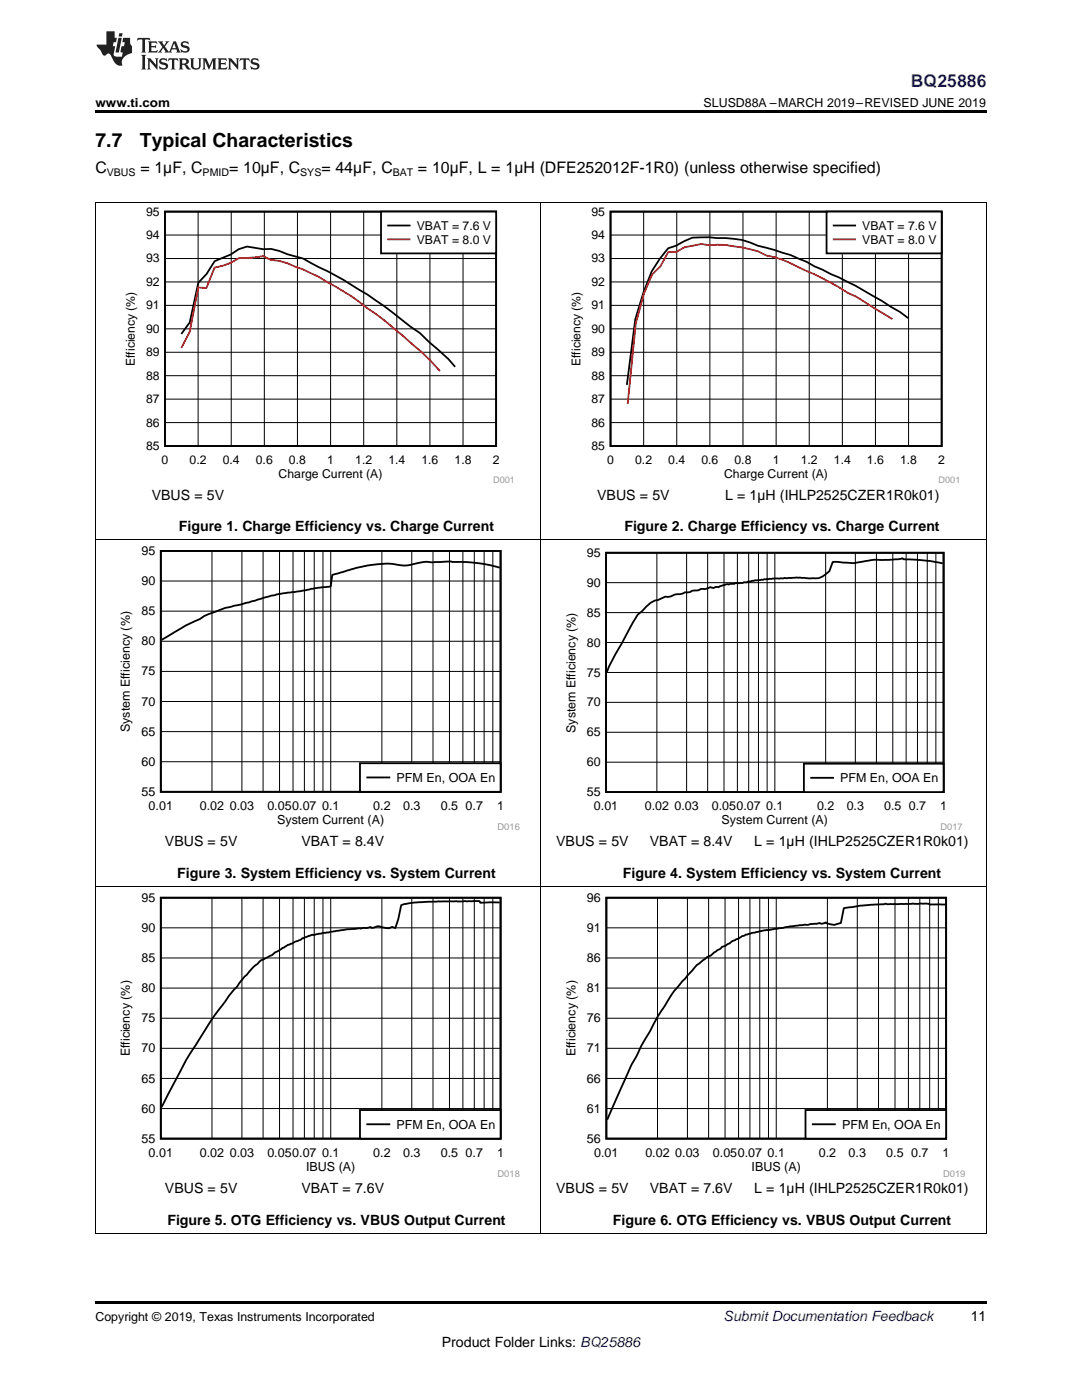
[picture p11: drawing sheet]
<svg xmlns="http://www.w3.org/2000/svg" width="216mm" height="279mm" viewBox="0 0 216 279" stroke-linecap="round" stroke-linejoin="round" font-family="sans-serif">
<defs><g id="words">
<g font-size="3.9">
<text x="19" y="29.3">7.7</text>
<text x="27.9" y="29.3">Typical Characteristics</text>
</g>
<text font-size="3.5" fill="#00f" x="181.8" y="17.3">BQ25886</text>
<g font-size="3.2">
<text x="19" y="34.4">C</text>
<text x="28" y="34.4">= 1µF, C</text>
<text x="45.7" y="34.4">= 10µF, C</text>
<text x="64.1" y="34.4">= 44µF, C</text>
<text x="83.4" y="34.4">= 10µF, L = 1µH (DFE252012F-1R0) (unless otherwise specified)</text>
</g>
<g font-size="2.8">
<text x="30.3" y="99.7">VBUS = 5V</text>
<text x="119.2" y="99.7">VBUS = 5V</text>
<text x="144.7" y="99.7">L = 1µH (IHLP2525CZER1R0k01)</text>
<text x="35.7" y="106">Figure 1. Charge Efficiency vs. Charge Current</text>
<text x="124.6" y="106">Figure 2. Charge Efficiency vs. Charge Current</text>
<text x="32.9" y="168.9">VBUS = 5V</text>
<text x="60.1" y="168.9">VBAT = 8.4V</text>
<text x="111" y="168.9">VBUS = 5V</text>
<text x="129.7" y="168.9">VBAT = 8.4V</text>
<text x="150.5" y="168.9">L = 1µH (IHLP2525CZER1R0k01)</text>
<text x="35.4" y="175.3">Figure 3. System Efficiency vs. System Current</text>
<text x="124.3" y="175.3">Figure 4. System Efficiency vs. System Current</text>
<text x="32.9" y="238.1">VBUS = 5V</text>
<text x="60.1" y="238.1">VBAT = 7.6V</text>
<text x="111" y="238.1">VBUS = 5V</text>
<text x="129.7" y="238.1">VBAT = 7.6V</text>
<text x="150.5" y="238.1">L = 1µH (IHLP2525CZER1R0k01)</text>
<text x="33.4" y="244.5">Figure 5. OTG Efficiency vs. VBUS Output Current</text>
<text x="122.3" y="244.5">Figure 6. OTG Efficiency vs. VBUS Output Current</text>
<text x="193.7" y="263.6">11</text>
<text x="88.2" y="268.9">Product Folder Links: BQ25886</text>
</g>
<text font-size="2.8" fill="#0000c8" x="144.4" y="263.6">Submit Documentation Feedback</text>
<g font-size="2.5">
<text x="19" y="21.4">www.ti.com</text>
<text x="140.4" y="21.4">SLUSD88A –MARCH 2019–REVISED JUNE 2019</text>
<text x="28.2" y="110.8">95</text>
<text x="117.1" y="111.1">95</text>
<text x="28.2" y="116.8">90</text>
<text x="117.1" y="117.1">90</text>
<text x="28.2" y="122.8">85</text>
<text x="117.1" y="123.1">85</text>
<text x="28.2" y="128.8">80</text>
<text x="117.1" y="129">80</text>
<text x="28.2" y="134.8">75</text>
<text x="117.1" y="135">75</text>
<text x="28.2" y="140.8">70</text>
<text x="117.1" y="141">70</text>
<text x="25.9" y="146.1" transform="rotate(-90 25.9 146.1)">System Efficiency (%)</text>
<text x="28.2" y="146.8">65</text>
<text x="114.8" y="146.3" transform="rotate(-90 114.8 146.3)">System Efficiency (%)</text>
<text x="117.1" y="146.9">65</text>
<text x="28.2" y="152.8">60</text>
<text x="117.1" y="152.9">60</text>
<text x="28.2" y="158.8">55</text>
<text x="29.7" y="161.7">0.01</text>
<text x="39.9" y="161.7">0.02</text>
<text x="45.8" y="161.7">0.03</text>
<text x="53.4" y="161.7">0.050.07</text>
<text x="64.3" y="161.7">0.1</text>
<text x="74.5" y="161.7">0.2</text>
<text x="79.1" y="156">PFM En, OOA En</text>
<text x="80.4" y="161.7">0.3</text>
<text x="87.9" y="161.7">0.5</text>
<text x="92.9" y="161.7">0.7</text>
<text x="99.2" y="161.7">1</text>
<text x="117.1" y="158.9">55</text>
<text x="118.5" y="161.7">0.01</text>
<text x="128.7" y="161.7">0.02</text>
<text x="134.6" y="161.7">0.03</text>
<text x="142.1" y="161.7">0.050.07</text>
<text x="152.9" y="161.7">0.1</text>
<text x="163" y="161.7">0.2</text>
<text x="167.7" y="156.1">PFM En, OOA En</text>
<text x="169" y="161.7">0.3</text>
<text x="176.4" y="161.7">0.5</text>
<text x="181.3" y="161.7">0.7</text>
<text x="187.6" y="161.7">1</text>
<text x="55.3" y="164.5">System Current (A)</text>
<text x="144" y="164.5">System Current (A)</text>
<text x="28.2" y="180">95</text>
<text x="117.1" y="180">96</text>
<text x="28.2" y="186">90</text>
<text x="117.1" y="186">91</text>
<text x="28.2" y="192">85</text>
<text x="117.1" y="192">86</text>
<text x="28.2" y="198">80</text>
<text x="117.1" y="198">81</text>
<text x="28.2" y="204">75</text>
<text x="117.1" y="204">76</text>
<text x="25.9" y="210.8" transform="rotate(-90 25.9 210.8)">Efficiency (%)</text>
<text x="28.2" y="210">70</text>
<text x="114.8" y="210.8" transform="rotate(-90 114.8 210.8)">Efficiency (%)</text>
<text x="117.1" y="210">71</text>
<text x="28.2" y="216">65</text>
<text x="117.1" y="216">66</text>
<text x="28.2" y="222.1">60</text>
<text x="79.1" y="225.3">PFM En, OOA En</text>
<text x="117.1" y="222.1">61</text>
<text x="168" y="225.3">PFM En, OOA En</text>
<text x="28.2" y="228.1">55</text>
<text x="29.7" y="230.9">0.01</text>
<text x="39.9" y="230.9">0.02</text>
<text x="45.8" y="230.9">0.03</text>
<text x="53.4" y="230.9">0.050.07</text>
<text x="61.1" y="233.8">IBUS (A)</text>
<text x="64.3" y="230.9">0.1</text>
<text x="74.5" y="230.9">0.2</text>
<text x="80.4" y="230.9">0.3</text>
<text x="87.9" y="230.9">0.5</text>
<text x="92.9" y="230.9">0.7</text>
<text x="99.2" y="230.9">1</text>
<text x="117.1" y="228.1">56</text>
<text x="118.6" y="230.9">0.01</text>
<text x="128.8" y="230.9">0.02</text>
<text x="134.7" y="230.9">0.03</text>
<text x="142.3" y="230.9">0.050.07</text>
<text x="150" y="233.8">IBUS (A)</text>
<text x="153.2" y="230.9">0.1</text>
<text x="163.4" y="230.9">0.2</text>
<text x="169.3" y="230.9">0.3</text>
<text x="176.8" y="230.9">0.5</text>
<text x="181.8" y="230.9">0.7</text>
<text x="188.1" y="230.9">1</text>
<text x="19" y="263.6">Copyright © 2019, Texas Instruments Incorporated</text>
</g>
<g font-size="2.4">
<text x="29.1" y="47.7">94</text>
<text x="29.1" y="43">95</text>
<text x="83.2" y="45.9">VBAT = 7.6 V</text>
<text x="118" y="47.7">94</text>
<text x="118" y="43">95</text>
<text x="172.1" y="45.9">VBAT = 7.6 V</text>
<text x="29.1" y="52.4">93</text>
<text x="83.2" y="48.6">VBAT = 8.0 V</text>
<text x="118" y="52.4">93</text>
<text x="172.1" y="48.6">VBAT = 8.0 V</text>
<text x="29.1" y="57.1">92</text>
<text x="118" y="57.1">92</text>
<text x="29.1" y="61.7">91</text>
<text x="118" y="61.7">91</text>
<text x="29.1" y="71.1">89</text>
<text x="29.1" y="66.4">90</text>
<text x="118" y="71.1">89</text>
<text x="118" y="66.4">90</text>
<text x="26.9" y="73" transform="rotate(-90 26.9 73)">Efficiency (%)</text>
<text x="29.1" y="75.8">88</text>
<text x="115.8" y="73" transform="rotate(-90 115.8 73)">Efficiency (%)</text>
<text x="118" y="75.8">88</text>
<text x="29.1" y="80.4">87</text>
<text x="118" y="80.4">87</text>
<text x="29.1" y="89.8">85</text>
<text x="29.1" y="85.1">86</text>
<text x="118" y="89.8">85</text>
<text x="118" y="85.1">86</text>
<text x="32.2" y="92.6">0</text>
<text x="37.8" y="92.6">0.2</text>
<text x="44.4" y="92.6">0.4</text>
<text x="51.1" y="92.6">0.6</text>
<text x="55.6" y="95.3">Charge Current (A)</text>
<text x="57.7" y="92.6">0.8</text>
<text x="65.3" y="92.6">1</text>
<text x="70.9" y="92.6">1.2</text>
<text x="77.5" y="92.6">1.4</text>
<text x="84.1" y="92.6">1.6</text>
<text x="90.7" y="92.6">1.8</text>
<text x="98.3" y="92.6">2</text>
<text x="121.1" y="92.6">0</text>
<text x="126.7" y="92.6">0.2</text>
<text x="133.3" y="92.6">0.4</text>
<text x="140" y="92.6">0.6</text>
<text x="144.5" y="95.3">Charge Current (A)</text>
<text x="146.6" y="92.6">0.8</text>
<text x="154.2" y="92.6">1</text>
<text x="159.8" y="92.6">1.2</text>
<text x="166.4" y="92.6">1.4</text>
<text x="173" y="92.6">1.6</text>
<text x="179.6" y="92.6">1.8</text>
<text x="187.2" y="92.6">2</text>
</g>
<g font-size="2.1">
<text x="21.3" y="35.1">VBUS</text>
<text x="40.4" y="35.1">PMID</text>
<text x="59.9" y="35.1">SYS</text>
<text x="78.4" y="35.1">BAT</text>
</g>
<g font-size="1.9" fill="#999">
<text x="99.3" y="165.6">D016</text>
<text x="187.7" y="165.6">D017</text>
<text x="99.3" y="234.8">D018</text>
<text x="188.2" y="234.8">D019</text>
</g>
<g font-size="1.8" fill="#999">
<text x="98.4" y="96.4">D001</text>
<text x="187.3" y="96.4">D001</text>
</g>
</g></defs>
<path d="M19 246.2h.2zM196.7 246.2h.1zM19 259.7h177.8v.5h-177.8z" fill="#000"/>
<g fill="none" stroke="#000" stroke-width=".2">
<path d="M19.1 177v69.2M42.3 179.2v48.1M48.3 179.2v48.1M52.5 179.2v48.1M55.8 179.2v48.1M58.5 179.2v48.1M60.7 179.2v48.1M62.7 179.2v48.1M64.4 179.2v48.1M66 179.2v48.1M76.2 179.2v48.1M82.2 179.2v48.1"/>
<path d="M86.4 179.2v48.1M89.7 179.2v48.1M92.4 179.2v48.1M94.6 179.2v48.1M96.6 179.2v48.1M98.3 179.2v48.1M107.9 177v69.2M196.8 177v69.2M32.1 197.2h67.8M32.1 191.2h67.8M32.1 185.2h67.8M32.1 215.2h67.8"/>
<path d="M32.1 209.2h67.8M32.1 203.2h67.8M32.1 221.2h67.8M19 246.2h177.8"/>
</g>
<path d="M32.1 179.2h67.8v48h-67.8zM99.7 180.1l-3.9 .1a.78 .78 0 0 0-.9-.4l-7.8 .1a31.7 31.7 0 0 0-7 .7l-.6 2.8-.6 1.8-.6-.2a3 3 0 0 1-2.4 0l-.5-.2-1.2 .4-.2-.2-2 .3-2.6 .1-6.3 1.1a14.2 14.2 0 0 0-3.9 1.3l-1.7 .7-2.6 1.6-.6 .5-1.4 .7a2.5 2.5 0 0 0-1.5 1.1l-.8 .6-1.8 1.9-1.5 2-.6 .5a119.6 119.6 0 0 0-14.4 23.5" fill="none" stroke="#000" stroke-width=".37"/>
<path d="M71.8 221.5h28.1v5.7h-28.1z" fill-rule="evenodd" fill="#fff"/>
<path d="M121 179.2h67.8v48h-67.8zM188.6 180.5h-3.1l-.2-.1-.6-.1-7.7 .2-.3-.2-.3 .2-4.8 .2-3.2 .5-.6 3a3 3 0 0 1-3-.1 1.26 1.26 0 0 1-1.3 .1l-.6 .2-5.3 .5-5.8 1-.2-.1-.5 .2a15.9 15.9 0 0 0-5.8 2.4l-.6 .4-.6 .1-.3 .4-1.3 .8a2.41 2.41 0 0 1-1.4 .9l-.8 .6a17.6 17.6 0 0 0-3.6 3.7l-1.1 1.2a50.9 50.9 0 0 0-5.9 9.3l-1.7 2.9-1 2.1-1 1.7-4.8 11M71.8 221.5h28.1v5.7h-28.1zM73.3 224.4h4.4" fill="none" stroke="#000" stroke-width=".37"/>
<g fill="none" stroke="#000" stroke-width=".2">
<path d="M131.2 179.2v48.1M137.2 179.2v48.1M141.4 179.2v48.1M144.7 179.2v48.1M147.4 179.2v48.1M149.6 179.2v48.1M151.6 179.2v48.1M153.3 179.2v48.1M154.9 179.2v48.1M165.1 179.2v48.1M171.1 179.2v48.1M175.3 179.2v48.1"/>
<path d="M178.6 179.2v48.1M181.3 179.2v48.1M183.5 179.2v48.1M185.5 179.2v48.1M187.2 179.2v48.1M121 197.2h67.8M121 191.2h67.8M121 185.2h67.8M121 215.2h67.8M121 209.2h67.8M121 203.2h67.8M121 221.2h67.8"/>
</g>
<path d="M160.7 221.5h28.1v5.7h-28.1z" fill-rule="evenodd" fill="#fff"/>
<path d="M32.1 110h67.8v48h-67.8zM99.7 113.3l-3.1-.7-2.6-.4h-3.7l-.3-.2-3.6 .2a13.7 13.7 0 0 0-5.2 .7h-.6a16.3 16.3 0 0 0-4.7-.3l-2.6 .3-2.3 .5-4.7 1.3-.3 2.3-10.5 1.6-8.3 2.2a28.9 28.9 0 0 0-8.2 3.1l-2 .9-4.7 2.9M160.7 221.5h28.1v5.7h-28.1zM162.2 224.4h4.4" fill="none" stroke="#000" stroke-width=".37"/>
<g fill="none" stroke="#000" stroke-width=".2">
<path d="M19.1 107.8v69.2M32.1 116h67.8M42.3 110v48M48.3 110v48M52.5 110v48M55.8 110v48M58.5 110v48M60.7 110v48M62.7 110v48M64.4 110v48M66 110v48M76.2 110v48"/>
<path d="M82.2 110v48M86.4 110v48M89.7 110v48M92.4 110v48M94.6 110v48M96.6 110v48M98.3 110v48M107.9 107.8v69.2M196.8 107.8v69.2M32.1 134h67.8M32.1 128h67.8M32.1 122h67.8"/>
<path d="M32.1 152h67.8M32.1 146h67.8M32.1 140h67.8M19 177h177.8"/>
</g>
<path d="M71.8 152.3h28.1v5.7h-28.1z" fill-rule="evenodd" fill="#fff"/>
<path d="M71.8 152.3h28.1v5.7h-28.1zM73.3 155.2h4.4" fill="none" stroke="#000" stroke-width=".37"/>
<path d="M120.9 110.3h67.4v47.8h-67.4zM188.1 112.4l-2.7-.5-5.1-.3-.2-.2a24.9 24.9 0 0 1-6 .3l-1.6 .3a10.3 10.3 0 0 1-5.1 .2l-1.2-.1-.7 1.9-.7 .6a3.2 3.2 0 0 1-2.7 .8l-2.5-.1h-3l-3 .2-1.5 .2a8.9 8.9 0 0 0-3.3 .5l-3.9 .4-1.5 .6h-.7l-.3 .1a1.17 1.17 0 0 0-1.4 .2h-1.2l-.4 .3-1.3 .1-.4 .3h-1l-.5 .3-1.6 .2-1.3 .4h-.5l-1.5 .6a4.7 4.7 0 0 0-3.1 2.2l-.9 .8-1.1 1.6-3.4 6.3-1.7 3.5" fill="none" stroke="#000" stroke-width=".36"/>
<g fill="none" stroke="#000" stroke-width=".2">
<path d="M120.9 116.3h67.4M131.1 110.3v47.8M137 110.3v47.8M141.2 110.3v47.8M144.5 110.3v47.8M147.1 110.3v47.8M149.4 110.3v47.8M151.3 110.3v47.8M153.1 110.3v47.8M154.6 110.3v47.8M164.7 110.3v47.8M170.7 110.3v47.8"/>
<path d="M174.9 110.3v47.8M178.1 110.3v47.8M180.8 110.3v47.8M183.1 110.3v47.8M185 110.3v47.8M186.7 110.3v47.8M120.9 134.2h67.4M120.9 128.2h67.4M120.9 122.3h67.4M120.9 152.1h67.4M120.9 146.1h67.4M120.9 140.2h67.4"/>
</g>
<path d="M160.4 152.4h27.9v5.7h-27.9z" fill-rule="evenodd" fill="#fff"/>
<path d="M160.4 152.4h27.9v5.7h-27.9zM161.9 155.2h4.3" fill="none" stroke="#000" stroke-width=".36"/>
<path d="M19.1 40.4v67.4M107.9 40.4v67.4M196.8 40.4v67.4M19 107.8h177.8" fill="none" stroke="#000" stroke-width=".2"/>
<path d="M24.6 41.3h77.8v55.1h-77.8z" fill-rule="evenodd" fill="#fff"/>
<path d="M32.9 42.2h66.1v46.8h-66.1zM36.2 66.6l1.7-2.3 1.7-7.9 1.6-1.7 1.6-2.6 3.2-1.3 1.6-1.1 1.7-.5 3.2 .5h1.6l1.6 .4 1.6 .6 3.2 .9 1.6 .9a101.7 101.7 0 0 1 19.8 12.7l1.9 1.3 5.7 5.1 1.3 1.6" fill="none" stroke="#000" stroke-width=".36"/>
<g fill="none" stroke="#000" stroke-width=".2">
<path d="M32.9 56.3h66.1M32.9 51.6h66.1M32.9 46.9h66.1M39.5 42.2v46.8M46.1 42.2v46.8M52.7 42.2v46.8M59.4 42.2v46.8M66 42.2v46.8M72.6 42.2v46.8M79.2 42.2v46.8M85.8 42.2v46.8M92.4 42.2v46.8"/>
<path d="M32.9 79.7h66.1M32.9 75h66.1M32.9 70.3h66.1M32.9 65.6h66.1M32.9 60.9h66.1M32.9 84.3h66.1"/>
</g>
<path d="M36.2 69.4l1.7-3.2 1.7-8.8 1.6 .1 1.6-4.1 1.6-.3 1.6-.6 1.6-1 4.9-.4 1.6 .8 1.6 .2a51.5 51.5 0 0 1 12.8 6l3.2 2.2a131.5 131.5 0 0 1 14.3 11.8l1.8 2" fill="none" stroke="#f00" stroke-width=".36"/>
<path d="M76 42.2h23v8.4h-23z" fill-rule="evenodd" fill="#fff"/>
<path d="M76 42.2h23v8.4h-23zM77.5 45h4.2" fill="none" stroke="#000" stroke-width=".36"/>
<path d="M77.5 47.8h4.2" fill="none" stroke="#f00" stroke-width=".36"/>
<path d="M113.5 41.3h77.8v55.1h-77.8z" fill-rule="evenodd" fill="#fff"/>
<path d="M121.8 42.2h66.1v46.8h-66.1zM181.2 63.5l-1.6-1.2a137.7 137.7 0 0 0-15.5-8.5l-1.6-.6a40.3 40.3 0 0 0-8-3.3l-3.3-.9a15.3 15.3 0 0 0-8.1-1.5l-1.6-.2-3.4 .1-3.2 1.6-1.6 .6-1.6 2-1.7 2.5-1.6 4.3-1.6 5.3-1.7 13.1" fill="none" stroke="#000" stroke-width=".36"/>
<g fill="none" stroke="#000" stroke-width=".2">
<path d="M121.8 56.3h66.1M121.8 51.6h66.1M121.8 46.9h66.1M128.4 42.2v46.8M135 42.2v46.8M141.6 42.2v46.8M148.3 42.2v46.8M154.9 42.2v46.8M161.5 42.2v46.8M168.1 42.2v46.8M174.7 42.2v46.8M181.3 42.2v46.8"/>
<path d="M121.8 79.7h66.1M121.8 75h66.1M121.8 70.3h66.1M121.8 65.6h66.1M121.8 60.9h66.1M121.8 84.3h66.1"/>
</g>
<path d="M178.1 63.7l-7.3-4.5-1.6-.7-1.7-1.1-3.3-1.8-3.2-1.5a30.5 30.5 0 0 0-8.1-3.1l-1.6-.8-3.2-.8a20.1 20.1 0 0 0-6.6-.5l-1.6-.2-3.3 .6-1.7 1h-1.5l-1.6 2.9-1.7 1.6-1.6 3.7-1.6 6-1.7 16.1" fill="none" stroke="#f00" stroke-width=".36"/>
<path d="M164.9 42.2h23v8.4h-23z" fill-rule="evenodd" fill="#fff"/>
<path d="M164.9 42.2h23v8.4h-23zM166.4 45h4.2" fill="none" stroke="#000" stroke-width=".36"/>
<path d="M166.4 47.8h4.2" fill="none" stroke="#f00" stroke-width=".36"/>
<path d="M19 40.4h177.8" fill="none" stroke="#000" stroke-width=".2"/>
<path d="M19 22h177.8v.5h-177.8z" fill="#000"/>
<g fill="#231f20">
<path d="M27.5 7.6l-.1 .5 .4-.2h.6v.1v2.1l-.2 .4h1l-.3-.4v-2.1l.1-.1h.5l.5 .2-.2-.5zM29.5 8.3l.2 .3v1.5l-.2 .4h1.8l.2-.6a1.04 1.04 0 0 1-1.3 .2v-.7h.6l.3 .2v-.6l-.3 .2h-.6v-.6l.8-.1 .4 .3-.2-.5zM31.5 8.3l.9 1.1-.9 1.1h.8l-.2-.2 .5-.7 .4 .7-.2 .2h1.5l-.1-.2 .1-.4h.9l.1 .4-.2 .2h1l-.3-.3-.7-1.9h-.5l-.9 2-.8-1 .9-1h-.8l.1 .3-.3 .5-.4-.6 .2-.2zM34.7 8.6l.4 1h-.7zM36.3 8.4a.63 .63 0 0 0-.2 .7 .63 .63 0 0 0 .6 .4l.6 .2 .1 .2a.75 .75 0 0 1-.7 .4 .75 .75 0 0 1-.6-.5l.1 .7 .1-.1a1.11 1.11 0 0 0 1.5-.6 1.13 1.13 0 0 0-1.2-.8l-.1-.4a1.04 1.04 0 0 1 1.2 .2l-.2-.5-.1 .1-.5-.2zM28.2 10.9l.2 .4v2.2l-.2 .4h1l-.3-.4v-2.2l.3-.4zM29.3 11.6l.3 .4v1.5l-.3 .4h.8l-.2-.4v-1.3l1.5 1.7v-1.9l.2-.4h-.7l.2 .4v.9l-1.1-1.3zM32 11.8a.62 .62 0 0 0-.2 .7 .62 .62 0 0 0 .6 .4l.6 .1 .1 .3a.76 .76 0 0 1-.7 .3 .76 .76 0 0 1-.6-.4l.1 .7 .1-.1a1.11 1.11 0 0 0 1.5-.6 1.13 1.13 0 0 0-1.2-.8l-.1-.4a1.04 1.04 0 0 1 1.2 .2l-.2-.6-.1 .1-.5-.1zM33.7 11.6l-.2 .6a.61 .61 0 0 1 .8-.3v1.6l-.2 .4h.9l-.2-.4v-1.6a.63 .63 0 0 1 .8 .3l-.2-.6zM35.6 11.6l.3 .4v1.5l-.3 .4h1l-.2-.2v-.8l.5 .2a.76 .76 0 0 0 1.2 .7l-1-1a.58 .58 0 0 0 .6-.5 .58 .58 0 0 0-.5-.6zM36.4 11.9h.1a.45 .45 0 0 1 .5 .1 .45 .45 0 0 1 .1 .5l-.7 .2zM37.9 11.6l.2 .2a2.17 2.17 0 0 0 .3 1.9 .99 .99 0 0 0 1.6-.6v-1.1l.2-.4h-.7l.2 .2a1.92 1.92 0 0 1-.2 1.8 .6 .6 0 0 1-.9-.5v-1.1l.2-.4zM40.4 11.6l.2 .4v1.5l-.2 .4h.7l-.2-.4v-1.4l.8 1.8 .8-1.8v1.4l-.2 .4h.9l-.2-.4v-1.5l.2-.4h-.8l-.6 1.5-.6-1.5zM43.4 11.6l.2 .4v1.5l-.2 .4h1.8l.2-.6a1.04 1.04 0 0 1-1.3 .1v-.6h.5l.4 .2v-.6l-.4 .2h-.5v-.7h.8l.3 .3-.1-.6zM45.5 11.6l.2 .4v1.5l-.2 .4h.7l-.2-.4v-1.3l1.5 1.7v-1.9l.2-.4h-.7l.2 .4v.9l-1.1-1.3zM47.9 11.6l-.1 .6a.61 .61 0 0 1 .8-.3v1.6l-.3 .4h1l-.3-.4 .1-1.6a.63 .63 0 0 1 .7 .3l-.1-.6zM50.2 11.8a.62 .62 0 0 0-.2 .7 .62 .62 0 0 0 .6 .4l.6 .1 .2 .3a.76 .76 0 0 1-.8 .3 .76 .76 0 0 1-.6-.4l.1 .7 .2-.1a1.11 1.11 0 0 0 1.5-.6 1.13 1.13 0 0 0-1.3-.8l-.1-.4a1.04 1.04 0 0 1 1.2 .2l-.1-.6-.2 .1-.5-.1z"/>
<path d="M21.2 6.3v2.6h-1.9l.1 .4 .7 .9a.91 .91 0 0 0 1 .8 .56 .56 0 0 1 .5-.3 .56 .56 0 0 1 .5 .3l.4 .8a1.53 1.53 0 0 0 1.9 1.2 1.54 1.54 0 0 1 1-2.1l.9-.3v-1.4a1.52 1.52 0 0 1-.3-1.6h-1.4l-.2 .8h.5l-.2 .8h-.4l-.2 1v.2l.4 .1-.2 .8a1.93 1.93 0 0 1-1.6-.3l.3-1.8h-.5l.2-.8h.4l.2-.8h-.4v-1.3zM23.6 7.6l-.6 2.9h.7l.6-2.9zM23.8 6.6l-.1 .7h.6l.2-.7z"/>
</g>
<use href="#words"/>
</svg>
